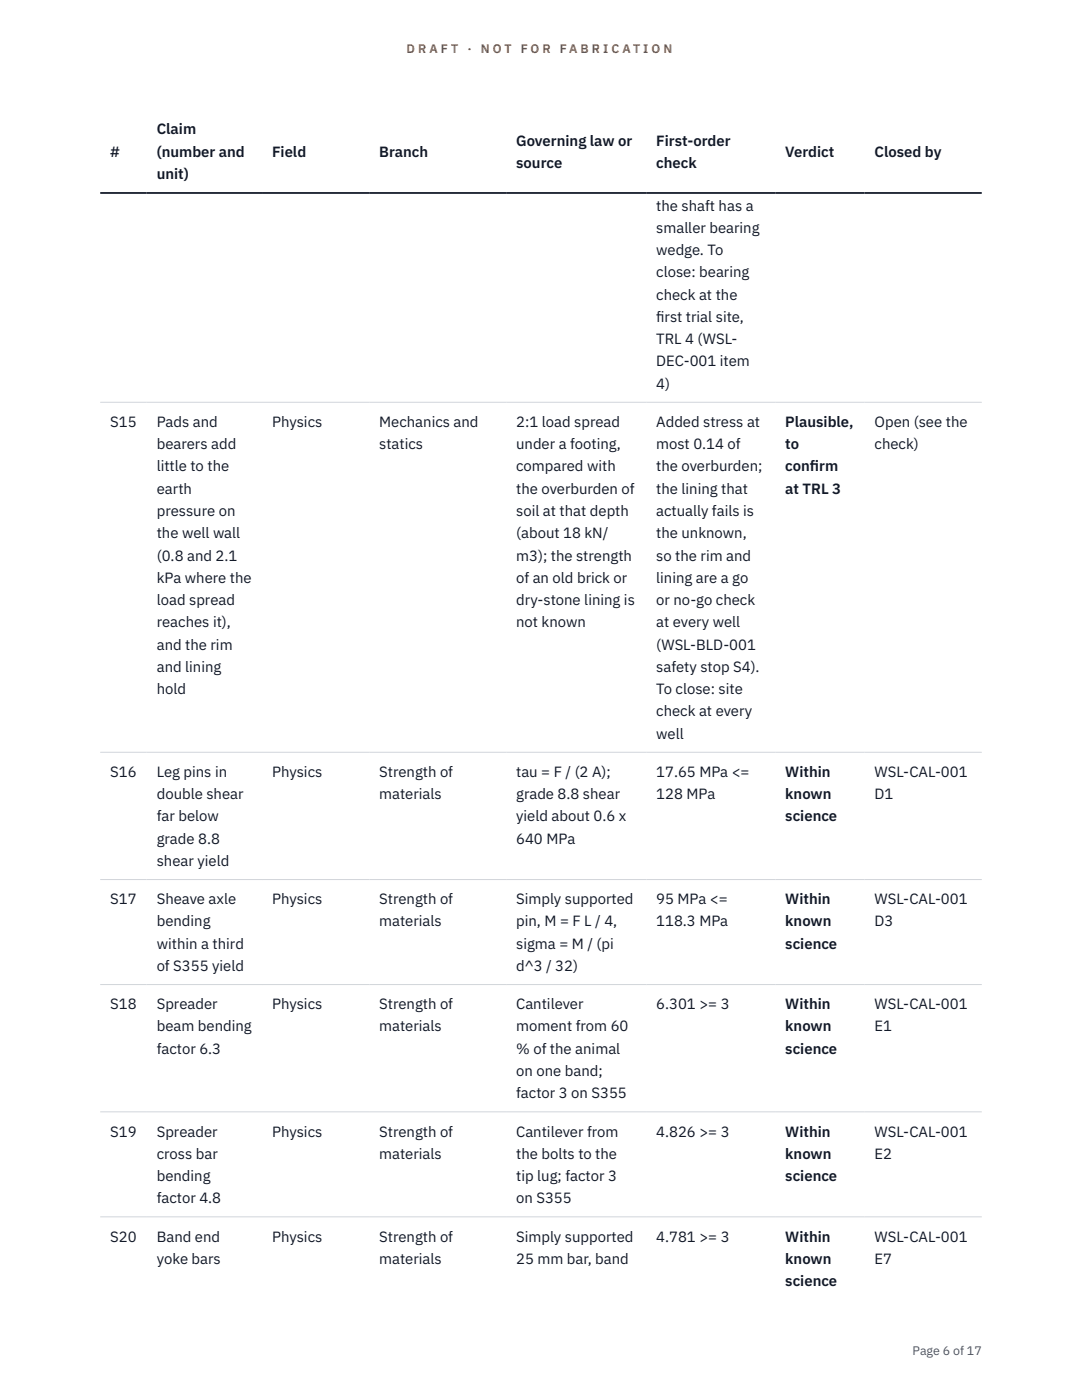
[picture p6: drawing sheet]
<svg xmlns="http://www.w3.org/2000/svg" width="216mm" height="279mm" viewBox="0 0 216 279" stroke-linecap="round" stroke-linejoin="round" font-family="sans-serif">
<defs><g id="words">
<g font-size="3" fill="#111827">
<text x="31.3" y="26.8">Claim</text>
<text x="103" y="29.1">Governing law or</text>
<text x="130.9" y="29.1">First-order</text>
<text x="22" y="31.3">#</text>
<text x="31.3" y="31.3">(number and</text>
<text x="31.3" y="35.7">unit)</text>
<text x="54.3" y="31.3">Field</text>
<text x="75.7" y="31.3">Branch</text>
<text x="103" y="33.5">source</text>
<text x="130.9" y="33.5">check</text>
<text x="156.7" y="31.3">Verdict</text>
<text x="174.5" y="31.3">Closed by</text>
<text x="130.9" y="42">the shaft has a</text>
<text x="130.9" y="46.5">smaller bearing</text>
<text x="130.9" y="50.9">wedge. To</text>
<text x="130.9" y="55.4">close: bearing</text>
<text x="130.9" y="59.8">check at the</text>
<text x="130.9" y="64.2">f</text>
<text x="130.9" y="64.2">irst trial site,</text>
<text x="130.9" y="68.7">TRL 4 (WSL-</text>
<text x="130.9" y="73.1">DEC-001 item</text>
<text x="130.9" y="77.6">4)</text>
<text x="22" y="85.2">S15</text>
<text x="31.3" y="85.2">Pads and</text>
<text x="31.3" y="89.6">bearers add</text>
<text x="54.3" y="85.2">Physics</text>
<text x="75.7" y="85.2">Mechanics and</text>
<text x="75.7" y="89.6">statics</text>
<text x="103" y="85.2">2:1 load spread</text>
<text x="103" y="89.6">under a footing,</text>
<text x="130.9" y="85.2">Added stress at</text>
<text x="130.9" y="89.6">most 0.14 of</text>
<text x="156.7" y="85.2">Plausible,</text>
<text x="156.7" y="89.6">to</text>
<text x="174.5" y="85.2">Open (see the</text>
<text x="174.5" y="89.6">check)</text>
<text x="31.3" y="94.1">little to the</text>
<text x="103" y="94.1">compared with</text>
<text x="130.9" y="94.1">the overburden;</text>
<text x="156.7" y="94.1">conf</text>
<text x="161.6" y="94.1">irm</text>
<text x="31.3" y="98.5">earth</text>
<text x="103" y="98.5">the overburden of</text>
<text x="130.9" y="98.5">the lining that</text>
<text x="156.7" y="98.5">at TRL 3</text>
<text x="31.3" y="103">pressure on</text>
<text x="31.3" y="107.4">the well wall</text>
<text x="103" y="103">soil at that depth</text>
<text x="103" y="107.4">(about 18 kN/</text>
<text x="130.9" y="103">actually fails is</text>
<text x="130.9" y="107.4">the unknown,</text>
<text x="31.3" y="111.9">(0.8 and 2.1</text>
<text x="103" y="111.9">m3); the strength</text>
<text x="130.9" y="111.9">so the rim and</text>
<text x="31.3" y="116.3">kPa where the</text>
<text x="103" y="116.3">of an old brick or</text>
<text x="130.9" y="116.3">lining are a go</text>
<text x="31.3" y="120.8">load spread</text>
<text x="31.3" y="125.2">reaches it),</text>
<text x="103" y="120.8">dry-stone lining is</text>
<text x="103" y="125.2">not known</text>
<text x="130.9" y="120.8">or no-go check</text>
<text x="130.9" y="125.2">at every well</text>
<text x="31.3" y="129.7">and the rim</text>
<text x="130.9" y="129.7">(WSL-BLD-001</text>
<text x="31.3" y="134.1">and lining</text>
<text x="130.9" y="134.1">safety stop S4).</text>
<text x="31.3" y="138.5">hold</text>
<text x="130.9" y="138.5">To close: site</text>
<text x="130.9" y="143">check at every</text>
<text x="130.9" y="147.4">well</text>
<text x="22" y="155.1">S16</text>
<text x="31.3" y="155.1">Leg pins in</text>
<text x="54.3" y="155.1">Physics</text>
<text x="75.7" y="155.1">Strength of</text>
<text x="103" y="155.1">tau = F / (2 A);</text>
<text x="130.9" y="155.1">17.65 MPa &lt;=</text>
<text x="156.7" y="155.1">Within</text>
<text x="174.5" y="155.1">WSL-CAL-001</text>
<text x="31.3" y="159.5">double shear</text>
<text x="75.7" y="159.5">materials</text>
<text x="103" y="159.5">grade 8.8 shear</text>
<text x="130.9" y="159.5">128 MPa</text>
<text x="156.7" y="159.5">known</text>
<text x="174.5" y="159.5">D1</text>
<text x="31.3" y="163.9">far below</text>
<text x="103" y="163.9">yield about 0.6 x</text>
<text x="156.7" y="163.9">science</text>
<text x="31.3" y="168.4">grade 8.8</text>
<text x="31.3" y="172.8">shear yield</text>
<text x="103" y="168.4">640 MPa</text>
<text x="22" y="180.5">S17</text>
<text x="31.3" y="180.5">Sheave axle</text>
<text x="31.3" y="184.9">bending</text>
<text x="54.3" y="180.5">Physics</text>
<text x="75.7" y="180.5">Strength of</text>
<text x="75.7" y="184.9">materials</text>
<text x="103" y="180.5">Simply supported</text>
<text x="103" y="184.9">pin, M = F L / 4,</text>
<text x="130.9" y="180.5">95 MPa &lt;=</text>
<text x="130.9" y="184.9">118.3 MPa</text>
<text x="156.7" y="180.5">Within</text>
<text x="156.7" y="184.9">known</text>
<text x="174.5" y="180.5">WSL-CAL-001</text>
<text x="174.5" y="184.9">D3</text>
<text x="31.3" y="189.3">within a third</text>
<text x="103" y="189.3">sigma = M / (pi</text>
<text x="156.7" y="189.3">science</text>
<text x="31.3" y="193.8">of S355 yield</text>
<text x="103" y="193.8">d^3 / 32)</text>
<text x="22" y="201.4">S18</text>
<text x="31.3" y="201.4">Spreader</text>
<text x="54.3" y="201.4">Physics</text>
<text x="75.7" y="201.4">Strength of</text>
<text x="103" y="201.4">Cantilever</text>
<text x="130.9" y="201.4">6.301 &gt;= 3</text>
<text x="156.7" y="201.4">Within</text>
<text x="174.5" y="201.4">WSL-CAL-001</text>
<text x="31.3" y="205.9">beam bending</text>
<text x="75.7" y="205.9">materials</text>
<text x="103" y="205.9">moment from 60</text>
<text x="156.7" y="205.9">known</text>
<text x="174.5" y="205.9">E1</text>
<text x="31.3" y="210.3">factor 6.3</text>
<text x="103" y="210.3">% of the animal</text>
<text x="103" y="214.7">on one band;</text>
<text x="156.7" y="210.3">science</text>
<text x="103" y="219.2">factor 3 on S355</text>
<text x="22" y="226.8">S19</text>
<text x="31.3" y="226.8">Spreader</text>
<text x="54.3" y="226.8">Physics</text>
<text x="75.7" y="226.8">Strength of</text>
<text x="103" y="226.8">Cantilever from</text>
<text x="130.9" y="226.8">4.826 &gt;= 3</text>
<text x="156.7" y="226.8">Within</text>
<text x="174.5" y="226.8">WSL-CAL-001</text>
<text x="31.3" y="231.3">cross bar</text>
<text x="75.7" y="231.3">materials</text>
<text x="103" y="231.3">the bolts to the</text>
<text x="156.7" y="231.3">known</text>
<text x="174.5" y="231.3">E2</text>
<text x="31.3" y="235.7">bending</text>
<text x="103" y="235.7">tip lug; factor 3</text>
<text x="156.7" y="235.7">science</text>
<text x="31.3" y="240.1">factor 4.8</text>
<text x="103" y="240.1">on S355</text>
<text x="22" y="247.8">S20</text>
<text x="31.3" y="247.8">Band end</text>
<text x="54.3" y="247.8">Physics</text>
<text x="75.7" y="247.8">Strength of</text>
<text x="103" y="247.8">Simply supported</text>
<text x="130.9" y="247.8">4.781 &gt;= 3</text>
<text x="156.7" y="247.8">Within</text>
<text x="174.5" y="247.8">WSL-CAL-001</text>
<text x="31.3" y="252.2">yoke bars</text>
<text x="75.7" y="252.2">materials</text>
<text x="103" y="252.2">25 mm bar, band</text>
<text x="156.7" y="252.2">known</text>
<text x="156.7" y="256.7">science</text>
<text x="174.5" y="252.2">E7</text>
</g>
<g font-size="2.5" fill="#b45309">
<text x="81.1" y="10.5">D R A F T</text>
<text x="93.3" y="10.5">·</text>
<text x="95.9" y="10.5">N O T</text>
<text x="103.9" y="10.5">F O R</text>
<text x="111.7" y="10.5">F A B R I C A T I O N</text>
</g>
<text font-size="2.5" fill="#4b5563" x="182.1" y="270.3">Page 6 of 17</text>
</g></defs>
<path d="M20 80.3h175.9M20 150.1h175.9M20 175.5h175.9M20 196.5h175.9M20 221.9h175.9M20 242.8h175.9" fill="none" stroke="#d1d5db" stroke-width=".2"/>
<path d="M20 38.5h175.9" fill="none" stroke="#111827" stroke-width=".35"/>
<use href="#words"/>
</svg>
